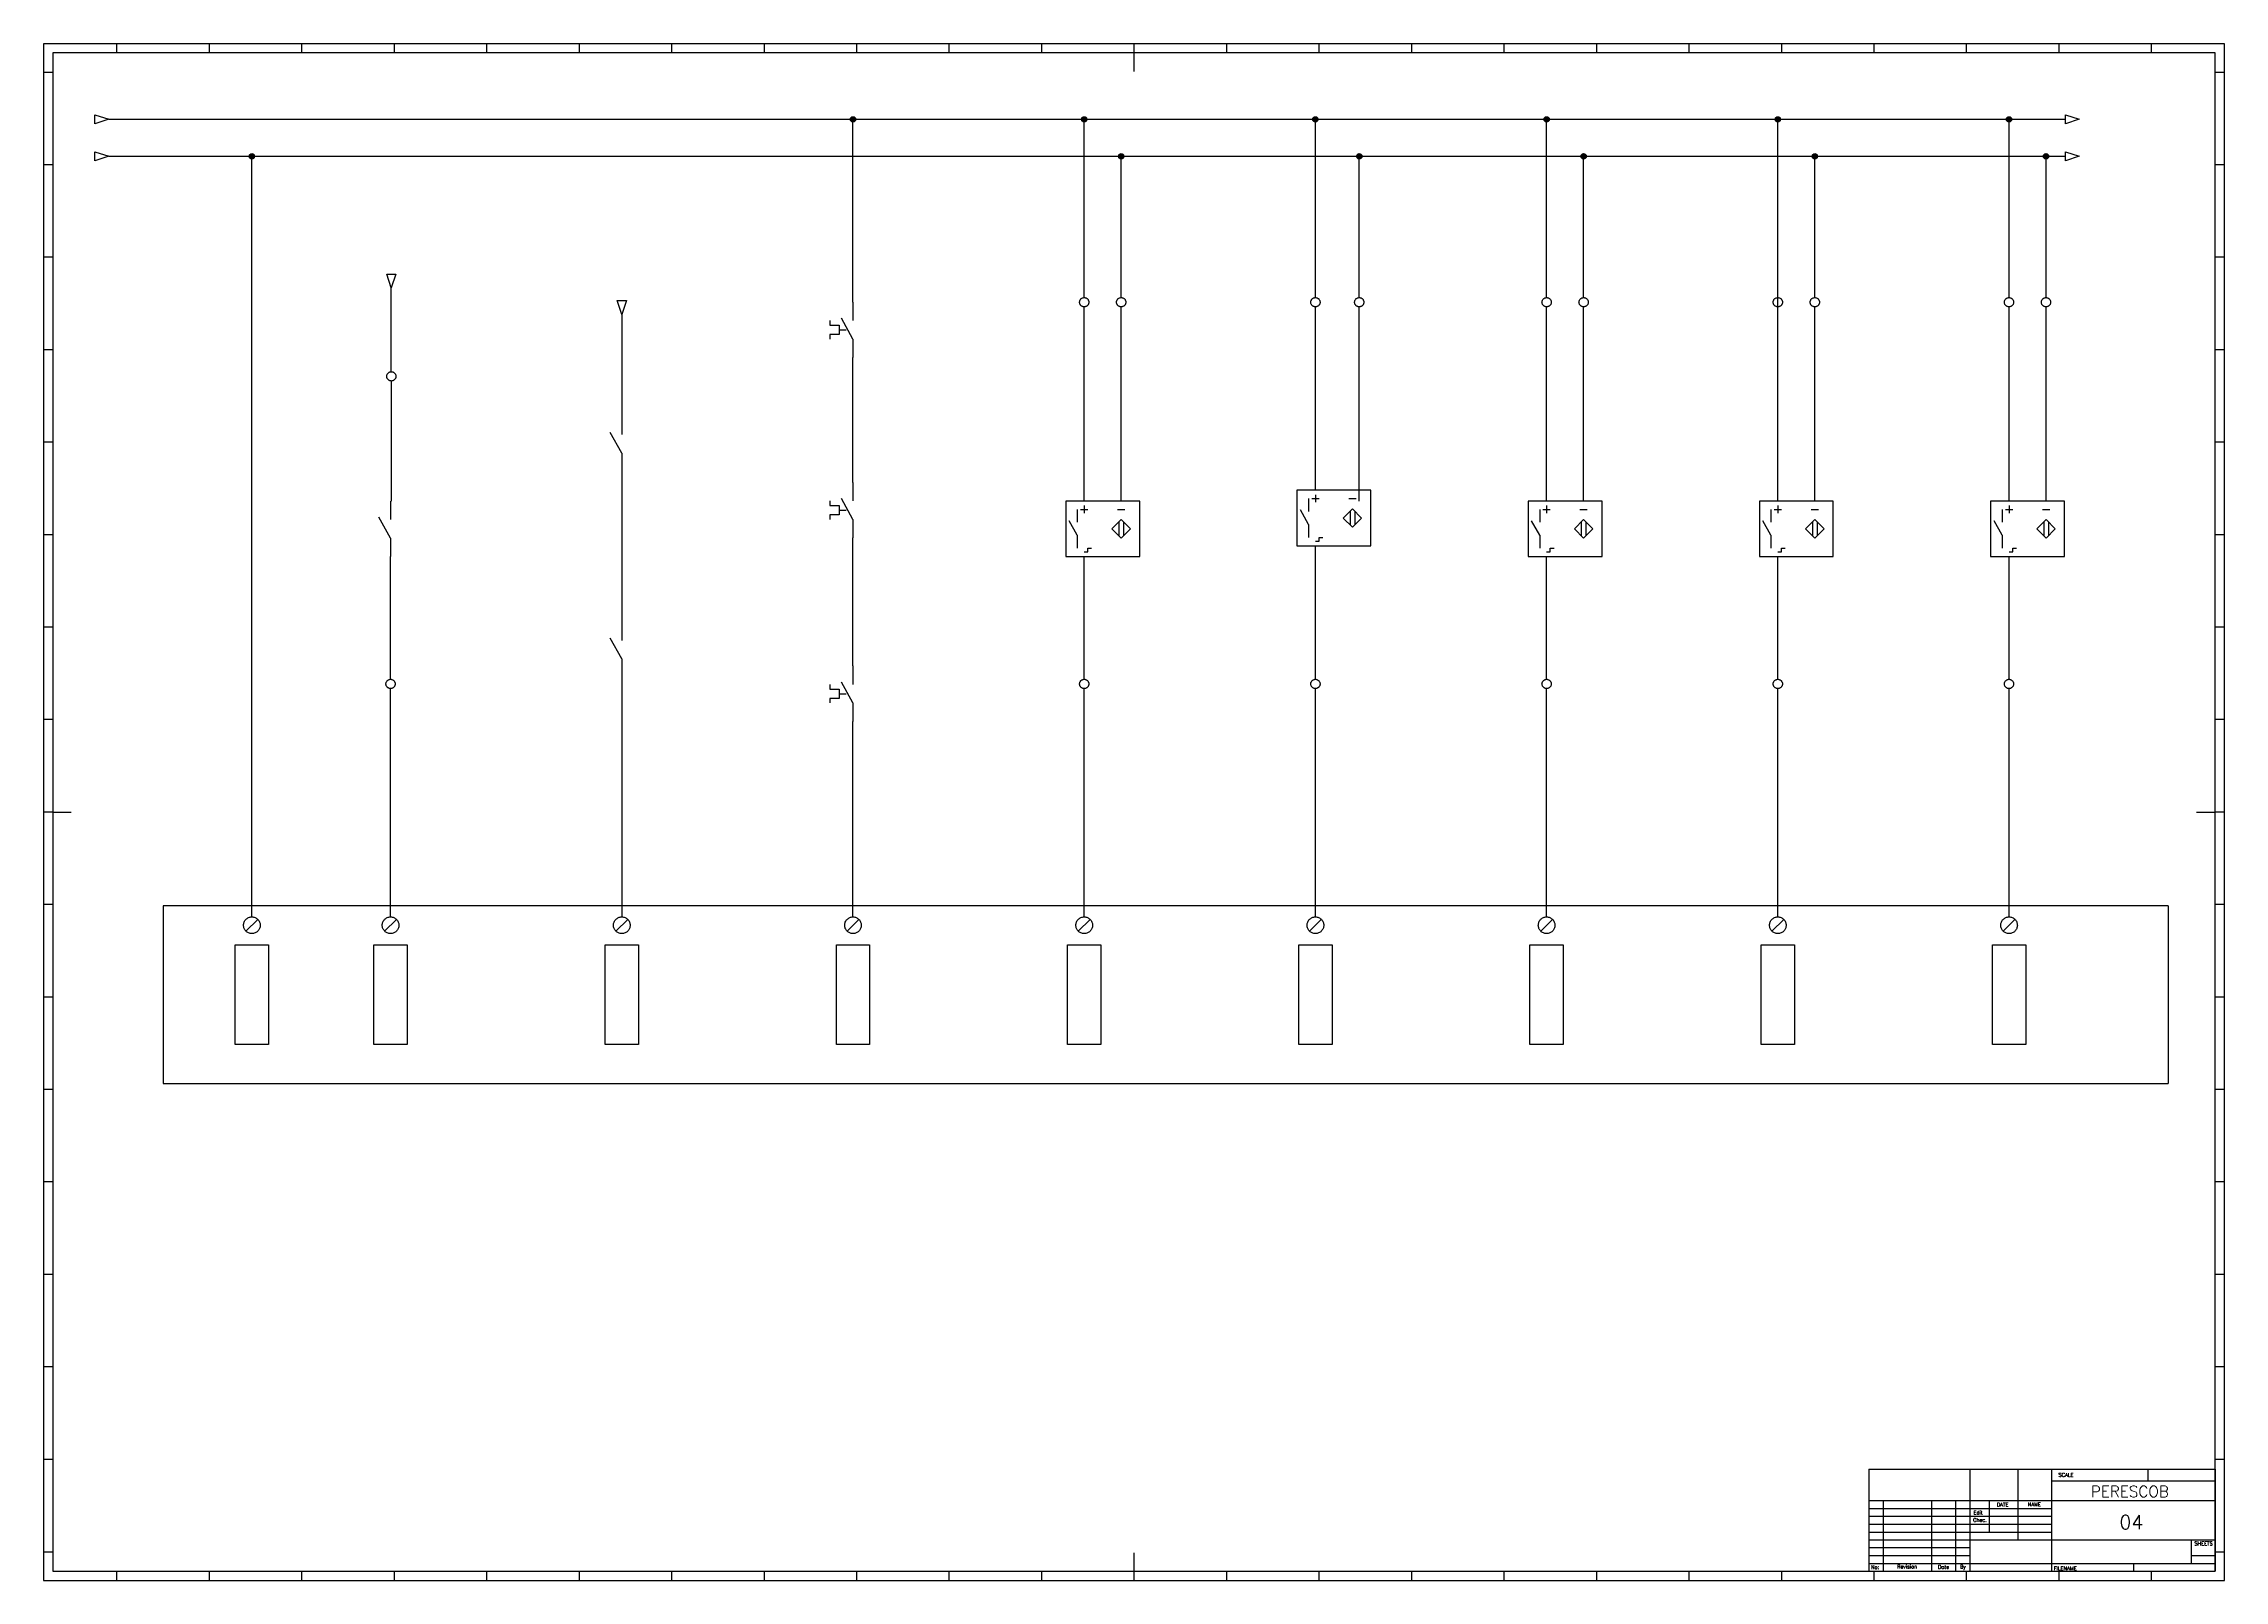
# Paper-space layout 'IEC A0 Title Block' of a CAD drawing. Header units: millimetres. Extents: x 5 to 1184, y 5 to 836.
# The model-space entities are those that its viewports show. They can reach past a viewport. Long polylines and large blocks are cut down to what shows.
import ezdxf
from ezdxf.enums import TextEntityAlignment as Align

# ---------------------------------------------------------------- set-up
doc = ezdxf.new("R2010")
doc.units = ezdxf.units.MM
doc.header["$LTSCALE"] = 12
for name, color, linetype in [('025', 1, 'Continuous'), ('035', 5, 'Continuous'), ('07', 7, 'Continuous'), ('DESC', 1, 'Continuous'), ('DESCCHILD', 20, 'Continuous'), ('MISC', 2, 'Continuous'), ('RED_2.5mm^2', 1, 'Continuous'), ('SYMS', 7, 'Continuous'), ('TAGS', 51, 'Continuous'), ('TERMS', 4, 'Continuous'), ('WIRENO', 70, 'Continuous'), ('WIREREF', 61, 'Continuous'), ('WIREREF_DEST', 61, 'Continuous'), ('XREF', 7, 'Continuous'), ('XREFCHILD', 134, 'Continuous')]:
    doc.layers.add(name, color=color, linetype=linetype)
doc.styles.add('ISO Proportional', font='isocp.shx')
doc.styles.add('WD', font='romans.shx')
doc.styles.add('WD_IEC', font='ISOCP2.shx', dxfattribs={"width": 0.9, "height": 4})

# ---------------------------------------------------------------- blocks, each defined once
blk = doc.blocks.new('IEC_border_a0')
at = {"layer": '035', "color": 0}
for p, q in [((0, 841), (0, 0)), ((1189, 841), (0, 841)), ((105, 841), (105, 836)), ((1189, 0), (1189, 841)), ((44.5, 836), (44.5, 831)), ((94.5, 836), (94.5, 831)), ((144.5, 836), (144.5, 831)), ((194.5, 836), (194.5, 831)), ((244.5, 836), (244.5, 831)), ((294.5, 836), (294.5, 831)), ((344.5, 836), (344.5, 831)), ((394.5, 836), (394.5, 831)), ((444.5, 836), (444.5, 831)), ((494.5, 836), (494.5, 831)), ((544.5, 836), (544.5, 831)), ((594.5, 836), (594.5, 831)), ((644.5, 836), (644.5, 831)), ((694.5, 836), (694.5, 831)), ((744.5, 836), (744.5, 831)), ((794.5, 836), (794.5, 831)), ((844.5, 836), (844.5, 831)), ((894.5, 836), (894.5, 831)), ((944.5, 836), (944.5, 831)), ((994.5, 836), (994.5, 831)), ((1044.5, 836), (1044.5, 831)), ((1094.5, 836), (1094.5, 831)), ((1144.5, 836), (1144.5, 831)), ((10, 820.5), (5, 820.5)), ((1184, 820.5), (1179, 820.5)), ((10, 770.5), (5, 770.5)), ((1184, 770.5), (1179, 770.5)), ((10, 720.5), (5, 720.5)), ((1184, 720.5), (1179, 720.5)), ((10, 670.5), (5, 670.5)), ((1184, 670.5), (1179, 670.5)), ((10, 620.5), (5, 620.5)), ((1184, 620.5), (1179, 620.5)), ((0, 594), (5, 594)), ((10, 570.5), (5, 570.5)), ((1184, 570.5), (1179, 570.5)), ((10, 520.5), (5, 520.5)), ((1184, 520.5), (1179, 520.5)), ((10, 470.5), (5, 470.5)), ((1184, 470.5), (1179, 470.5)), ((10, 420.5), (5, 420.5)), ((1184, 420.5), (1179, 420.5)), ((1184, 420.5), (1179, 420.5)), ((10, 370.5), (5, 370.5)), ((1184, 370.5), (1179, 370.5)), ((10, 320.5), (5, 320.5)), ((1184, 320.5), (1179, 320.5)), ((0, 297), (5, 297)), ((10, 270.5), (5, 270.5)), ((1184, 270.5), (1179, 270.5)), ((1184, 270.5), (1179, 270.5)), ((10, 220.5), (5, 220.5)), ((1184, 220.5), (1179, 220.5)), ((10, 170.5), (5, 170.5)), ((1184, 170.5), (1179, 170.5)), ((10, 120.5), (5, 120.5)), ((1184, 120.5), (1179, 120.5)), ((10, 70.5), (5, 70.5)), ((1184, 70.5), (1179, 70.5)), ((10, 20.4), (5.1, 20.4)), ((1184, 20.4), (1179, 20.4)), ((0, 0), (1189, 0)), ((44.5, 10), (44.5, 5)), ((94.5, 10), (94.5, 5)), ((144.5, 10), (144.5, 5)), ((194.5, 10), (194.5, 5)), ((210, 0), (210, 5)), ((244.5, 10), (244.5, 5)), ((294.5, 10), (294.5, 5)), ((344.5, 10), (344.5, 5)), ((394.5, 10), (394.5, 5)), ((400, 0), (400, 5)), ((444.5, 10), (444.5, 5)), ((494.5, 10), (494.5, 5)), ((544.5, 10), (544.5, 5)), ((590, 0), (590, 5)), ((594.5, 10), (594.5, 5)), ((644.5, 10), (644.5, 5)), ((694.5, 10), (694.5, 5)), ((744.5, 10), (744.5, 5)), ((744.5, 10), (744.5, 5)), ((794.5, 10), (794.5, 5)), ((794.5, 0), (794.5, 5)), ((844.5, 10), (844.5, 5)), ((894.5, 10), (894.5, 5)), ((944.5, 10), (944.5, 5)), ((994.5, 10), (994.5, 5)), ((999, 0), (999, 5)), ((1044.5, 10), (1044.5, 5)), ((1094.5, 10), (1094.5, 5)), ((1144.5, 10), (1144.5, 5))]:
    blk.add_line(p, q, dxfattribs=at)
blk.add_lwpolyline([(10, 10), (1179, 10), (1179, 831), (10, 831)], close=True, dxfattribs=at)
at = {"layer": '07', "color": 0}
for p, q in [((594.5, 831), (594.5, 821)), ((10, 420.5), (20, 420.5)), ((1169, 420.5), (1179, 420.5)), ((594.5, 20), (594.5, 10))]:
    blk.add_line(p, q, dxfattribs=at)
blk.add_lwpolyline([(5, 5), (1184, 5), (1184, 836), (5, 836)], close=True, dxfattribs=at)
at = {"layer": '035', "color": 0, "style": 'ISO Proportional'}
for s, p in [('1', (18.3, 831.5)), ('2', (68.2, 831.5)), ('3', (118.2, 831.5)), ('4', (167.9, 831.5)), ('5', (218.3, 831.5)), ('6', (268.2, 831.5)), ('7', (318.2, 831.5)), ('8', (368.4, 831.5)), ('9', (418.5, 831.5)), ('10', (467.7, 831.5)), ('11', (517.5, 831.5)), ('12', (567.5, 831.5)), ('13', (618.4, 831.5)), ('14', (668.5, 831.5)), ('15', (717.7, 831.5)), ('16', (767.5, 831.5)), ('17', (817.7, 831.5)), ('18', (867.5, 831.5)), ('19', (917.5, 831.5)), ('20', (968.4, 831.5)), ('21', (1018.5, 831.5)), ('22', (1067.7, 831.5)), ('23', (1117.5, 831.5)), ('24', (1167.5, 831.5)), ('A', (6, 793.8)), ('A', (1180, 793.8)), ('B', (6, 743.8)), ('B', (1180, 743.8)), ('C', (6, 693.8)), ('C', (1180, 693.8)), ('D', (6, 643.8)), ('D', (1180, 643.8)), ('E', (6, 593.8)), ('E', (1180, 593.8)), ('F', (6, 543.8)), ('F', (1180, 543.8)), ('G', (6, 493.8)), ('G', (1180, 493.8)), ('H', (6, 443.8)), ('H', (1180, 443.8)), ('J', (6, 393.8)), ('J', (1180, 393.8)), ('K', (6, 343.8)), ('K', (1180, 343.8)), ('L', (6, 293.7)), ('L', (1180, 293.7)), ('M', (6, 243.7)), ('M', (1180, 243.7)), ('N', (6, 193.7)), ('N', (1180, 193.7)), ('P', (6, 143.7)), ('P', (1180, 143.7)), ('Q', (6, 93.7)), ('Q', (1180, 93.7)), ('R', (6.1, 43.7)), ('R', (1180, 43.7)), ('1', (18.3, 5.5)), ('2', (68.2, 5.5)), ('3', (118.2, 5.5)), ('4', (167.9, 5.5)), ('5', (218.3, 5.5)), ('6', (268.2, 5.5)), ('7', (318.2, 5.5)), ('8', (368.4, 5.5)), ('9', (418.5, 5.5)), ('10', (467.7, 5.5)), ('11', (517.5, 5.5)), ('12', (567.5, 5.5)), ('13', (618.4, 5.5)), ('14', (668.5, 5.5)), ('15', (717.7, 5.5)), ('16', (767.5, 5.5)), ('17', (817.7, 5.5)), ('18', (867.5, 5.5)), ('19', (917.5, 5.5)), ('20', (968.4, 5.5)), ('21', (1018.5, 5.5)), ('22', (1067.7, 5.5)), ('23', (1117.5, 5.5)), ('24', (1167.5, 5.5))]:
    blk.add_text(s, height=3.5, dxfattribs=at).set_placement(p)
blk = doc.blocks.new('IEC_tblock_a0')
at = {"layer": '035'}
for p, q in [((-106.6, 55.2), (-106.6, 17)), ((-88.4, 48.9), (0, 48.9)), ((-36.4, 55.2), (-36.4, 48.9)), ((-179.4, 38.2), (-179.4, 0)), ((-153.4, 38.2), (-153.4, 0)), ((-140.4, 38.2), (-140.4, 0)), ((-122.2, 38.2), (-122.2, 21.2)), ((-187.2, 34), (-88.4, 34)), ((-187.2, 29.8), (-88.4, 29.8)), ((-187.2, 25.5), (-88.4, 25.5)), ((-187.2, 21.2), (-88.4, 21.2)), ((-187.2, 17), (-132.6, 17)), ((-187.2, 12.8), (-132.6, 12.8)), ((-187.2, 8.5), (-132.6, 8.5)), ((-187.2, 4.2), (0, 4.2)), ((-44.2, 4.2), (-44.2, 0)), ((-13, 8.5), (0, 8.5))]:
    blk.add_line(p, q, dxfattribs=at)
at = {"layer": '07'}
for p, q in [((-187.2, 55.2), (0, 55.2)), ((-187.2, 55.2), (-187.2, 0)), ((-132.6, 55.2), (-132.6, 0)), ((-88.4, 55.2), (-88.4, 0)), ((0, 55.2), (0, 0)), ((-187.2, 38.2), (0, 38.2)), ((-132.6, 17), (0, 17)), ((-13, 17), (-13, 4.2)), ((-187.2, 0), (0, 0))]:
    blk.add_line(p, q, dxfattribs=at)
at = {"style": 'WD'}
for tag, p in [('SCALE', (-69.9, 51.1)), ('SH', (-8.7, 10.1)), ('FILENAME', (-68.1, 0.8))]:
    blk.add_attdef(tag, p, '', height=2, dxfattribs=at)
for tag, height, p in [('CKDATE', 2, (-114.9, 26.6)), ('EDDATE', 2, (-115, 30.8)), ('EDBY', 2, (-98, 30.9)), ('CKBY', 2, (-97.9, 26.3)), ('PROJDESC', 5, (-45.9, 29.2)), ('DWGDESC', 5, (-44.9, 19.7)), ('DWGNO', 3.5, (-48.5, 9.5))]:
    blk.add_attdef(tag, text='', height=height, dxfattribs=at).set_placement(p, align=Align.CENTER)
at = {"style": 'WD', "flags": 1}
blk.add_attdef('WD_TB', (-120.9, 11.9), '', height=2, dxfattribs=at)
at = {"layer": '025', "style": 'WD'}
for s, p in [('SCALE', (-80.6, 51.1)), ('NAME', (-97.7, 35.1)), ('No:', (-183.8, 1.2)), ('Revision', (-166.5, 1.5)), ('Date', (-146.8, 1.3)), ('By', (-136.3, 1.4))]:
    blk.add_text(s, height=2, dxfattribs=at).set_placement(p, align=Align.CENTER)
for s, p in [('DATE', (-118, 35)), ('Chec.', (-130.8, 26.7)), ('Edit', (-130.6, 30.7)), ('SHEETS', (-11.2, 14)), ('FILENAME', (-87.2, 0.6))]:
    blk.add_text(s, height=2, dxfattribs=at).set_placement(p)
blk = doc.blocks.new('PLCIO_F85')
blk.add_line((1036, 48), (1036, -48))
at = {"layer": 'SYMS'}
for p, q in [((-48, 48), (-48, -48)), ((1036, 48), (-48, 48)), ((-3.2, 34.3), (3.2, 40.7)), ((71.8, 34.3), (78.2, 40.7)), ((196.8, 34.3), (203.2, 40.7)), ((321.8, 34.3), (328.2, 40.7)), ((446.8, 34.3), (453.2, 40.7)), ((571.8, 34.3), (578.2, 40.7)), ((696.8, 34.3), (703.2, 40.7)), ((821.8, 34.3), (828.2, 40.7)), ((946.8, 34.3), (953.2, 40.7)), ((-9, -27), (-9, 27)), ((-9, 27), (9, 27)), ((9, 27), (9, -27)), ((66, -27), (66, 27)), ((66, 27), (84, 27)), ((84, 27), (84, -27)), ((191, -27), (191, 27)), ((191, 27), (209, 27)), ((209, 27), (209, -27)), ((316, -27), (316, 27)), ((316, 27), (334, 27)), ((334, 27), (334, -27)), ((441, -27), (441, 27)), ((441, 27), (459, 27)), ((459, 27), (459, -27)), ((566, -27), (566, 27)), ((566, 27), (584, 27)), ((584, 27), (584, -27)), ((691, -27), (691, 27)), ((691, 27), (709, 27)), ((709, 27), (709, -27)), ((816, -27), (816, 27)), ((816, 27), (834, 27)), ((834, 27), (834, -27)), ((941, -27), (941, 27)), ((941, 27), (959, 27)), ((959, 27), (959, -27)), ((9, -27), (-9, -27)), ((84, -27), (66, -27)), ((209, -27), (191, -27)), ((334, -27), (316, -27)), ((459, -27), (441, -27)), ((584, -27), (566, -27)), ((709, -27), (691, -27)), ((834, -27), (816, -27)), ((959, -27), (941, -27)), ((-48, -48), (1036, -48))]:
    blk.add_line(p, q, dxfattribs=at)
for centre in [(0, 37.5), (75, 37.5), (200, 37.5), (325, 37.5), (450, 37.5), (575, 37.5), (700, 37.5), (825, 37.5), (950, 37.5)]:
    blk.add_circle(centre, 4.5, dxfattribs=at)
at = {"layer": 'SYMS', "style": 'WD_IEC', "width": 0.9}
for tag, p in [('TERMDESC01', (6.2, 60)), ('TERMDESC02', (81.2, 60)), ('TERMDESC03', (206.2, 60)), ('TERMDESC04', (331.2, 60)), ('TERMDESC05', (456.2, 60)), ('TERMDESC06', (581.2, 60)), ('TERMDESC07', (706.2, 60)), ('TERMDESC08', (831.2, 60)), ('TERMDESC09', (956.2, 60))]:
    blk.add_attdef(tag, text='', height=12, rotation=90, dxfattribs=at).set_placement(p, align=Align.TOP_LEFT)
at = {"layer": 'SYMS', "style": 'WD_IEC', "width": 0.9, "flags": 1}
for tag, p in [('X2TERM01', (0, 42)), ('X2TERM02', (75, 42)), ('X2TERM03', (200, 42)), ('X2TERM04', (325, 42)), ('X2TERM05', (450, 42)), ('X2TERM06', (575, 42)), ('X2TERM07', (700, 42)), ('X2TERM08', (825, 42)), ('X2TERM09', (950, 42))]:
    blk.add_attdef(tag, text='', height=1.92, rotation=90, dxfattribs=at).set_placement(p, align=Align.RIGHT)
at = {"layer": 'SYMS', "style": 'WD_IEC', "width": 0.9}
for tag, p in [('TERM01', (15, 42)), ('TERM02', (90, 42)), ('TERM03', (215, 42)), ('TERM04', (340, 42)), ('TERM05', (465, 42)), ('TERM06', (590, 42)), ('TERM07', (715, 42)), ('TERM08', (840, 42)), ('TERM09', (965, 42))]:
    blk.add_attdef(tag, text='', height=12, rotation=90, dxfattribs=at).set_placement(p, align=Align.TOP_RIGHT)
at = {"layer": 'SYMS', "style": 'WD_IEC'}
for tag, width, p in [('INST', 0.8, (-159, 0)), ('MFG', 0.8, (-123, 0)), ('CAT', 0.8, (-105, 0)), ('LINE1', 0.9, (-87, 0)), ('LINE2', 0.9, (-69, 0)), ('DESC', 0.9, (-50.8, 0)), ('TAG', 0.9, (-30.9, 0)), ('LOC', 0.8, (-141, 0))]:
    blk.add_attdef(tag, text='', height=15, rotation=90, dxfattribs=dict(at, width=width)).set_placement(p, align=Align.CENTER)
at = {"layer": 'SYMS', "style": 'WD_IEC', "width": 0.7}
for tag, p in [('TAGA01', (0, 0)), ('TAGA02', (75, 0)), ('TAGA03', (200, 0)), ('TAGA04', (325, 0)), ('TAGA05', (450, 0)), ('TAGA06', (575, 0)), ('TAGA07', (700, 0)), ('TAGA08', (825, 0)), ('TAGA09', (950, 0))]:
    blk.add_attdef(tag, text='', height=12, rotation=90, dxfattribs=at).set_placement(p, align=Align.MIDDLE_CENTER)
at = {"layer": 'SYMS', "linetype": 'Continuous', "style": 'WD_IEC', "width": 0.9, "flags": 9}
blk.add_attdef('ASSYCODE', text='', height=1.92, rotation=90, dxfattribs=at).set_placement((-102.9, -22.1), align=Align.CENTER)
at = {"layer": 'SYMS', "style": 'WD_IEC', "width": 0.9}
for tag, p in [('DESCA01', (-9, -111)), ('DESCB01', (9, -111)), ('DESCC01', (27, -111)), ('DESCD01', (45, -111)), ('DESCE01', (63, -111)), ('DESCA02', (66, -111)), ('DESCB02', (84, -111)), ('DESCC02', (102, -111)), ('DESCD02', (120, -111)), ('DESCE02', (138, -111)), ('DESCA03', (191, -111)), ('DESCB03', (209, -111)), ('DESCC03', (227, -111)), ('DESCD03', (245, -111)), ('DESCE03', (263, -111)), ('DESCA04', (316, -111)), ('DESCB04', (334, -111)), ('DESCC04', (352, -111)), ('DESCD04', (370, -111)), ('DESCE04', (388, -111)), ('DESCA05', (441, -111)), ('DESCB05', (459, -111)), ('DESCC05', (477, -111)), ('DESCD05', (495, -111)), ('DESCE05', (513, -111)), ('DESCA06', (566, -111)), ('DESCB06', (584, -111)), ('DESCC06', (602, -111)), ('DESCD06', (620, -111)), ('DESCE06', (638, -111)), ('DESCA07', (691, -111)), ('DESCB07', (709, -111)), ('DESCC07', (727, -111)), ('DESCD07', (745, -111)), ('DESCE07', (763, -111)), ('DESCA08', (816, -111)), ('DESCB08', (834, -111)), ('DESCC08', (852, -111)), ('DESCD08', (870, -111)), ('DESCE08', (888, -111)), ('DESCA09', (941, -111)), ('DESCB09', (959, -111)), ('DESCC09', (977, -111)), ('DESCD09', (995, -111)), ('DESCE09', (1013, -111))]:
    blk.add_attdef(tag, text='', height=15, rotation=90, dxfattribs=at).set_placement(p, align=Align.RIGHT)
blk = doc.blocks.new('WDDOT')
for radius in [0.72, 0.449, 0.223]:
    blk.add_circle((0, 0), radius)
blk = doc.blocks.new('VCR21')
for p, q in [((0, 7.5), (0, 2.5)), ((0, -2.5), (-3.12, 3.12)), ((0, -2.5), (0, -7.5))]:
    blk.add_line(p, q)
at = {"style": 'WD_IEC'}
for tag, p in [('INST', (-5.25, 6.75)), ('LOC', (-5.25, 3.75)), ('TAG2', (-5.25, 0.75)), ('DESC1', (-5.25, -6.75)), ('XREF', (-5.25, -3.75)), ('DESC3', (-5.25, -12.75)), ('DESC2', (-5.25, -9.75))]:
    blk.add_attdef(tag, text='', height=2.5, dxfattribs=at).set_placement(p, align=Align.RIGHT)
blk.add_attdef('TERM01', text='', height=2, rotation=90, dxfattribs=at).set_placement((-1, 7.5), align=Align.RIGHT)
at = {"style": 'WD_IEC', "flags": 1}
for tag, p, height in [('X2TERM01', (0, 7.5), 0.32), ('X4LINK', (-2.75, 0), 0.32), ('X1LINK', (-0.5, 0), 0.32), ('CONTACT', (4, -3.5), 1), ('FAMILY', (4, -5), 1), ('COMMON', (5.25, -4.75), 1), ('X8TERM02', (0, -7.5), 0.32)]:
    blk.add_attdef(tag, p, '', height=height, dxfattribs=at)
at = {"style": 'WD_IEC'}
blk.add_attdef('TERM02', (-1, -7.5), '', height=2, rotation=90, dxfattribs=at)
blk = doc.blocks.new('VOL21')
for p, q in [((0, 7.5), (0, 2.5)), ((-6.25, 2.5), (-6.25, 1.25)), ((-6.25, 1.25), (-3.75, 1.25)), ((-3.75, 1.25), (-3.75, -1.25)), ((-3.75, 0), (-1.875, 0)), ((0, -2.5), (-3.125, 3.125)), ((-6.25, -1.25), (-6.25, -2.5)), ((-3.75, -1.25), (-6.25, -1.25)), ((0, -2.5), (0, -7.5))]:
    blk.add_line(p, q)
at = {"style": 'WD_IEC'}
for tag, p in [('INST', (-7.75, 6.75)), ('LOC', (-7.75, 3.75)), ('TAG2', (-7.75, 0.75)), ('DESC1', (-7.75, -6.75)), ('XREF', (-7.75, -3.75)), ('DESC3', (-7.75, -12.75)), ('DESC2', (-7.75, -9.75))]:
    blk.add_attdef(tag, text='', height=2.5, dxfattribs=at).set_placement(p, align=Align.RIGHT)
blk.add_attdef('TERM01', text='', height=2, rotation=90, dxfattribs=at).set_placement((-1, 7.5), align=Align.RIGHT)
at = {"style": 'WD_IEC', "flags": 1}
for tag, p, height in [('X2TERM01', (0, 7.5), 0.32), ('X4LINK', (-6.375, 0), 0.32), ('X1LINK', (-0.5, 0), 0.32), ('CONTACT', (4, -3.5), 1), ('FAMILY', (4, -5), 1), ('COMMON', (5.25, -4.75), 1), ('X8TERM02', (0, -7.5), 0.32)]:
    blk.add_attdef(tag, p, '', height=height, dxfattribs=at)
at = {"style": 'WD_IEC'}
blk.add_attdef('TERM02', (-1, -7.5), '', height=2, rotation=90, dxfattribs=at)
blk = doc.blocks.new('VPX11IN3')
for p, q in [((0, 6.25), (0, 4.25)), ((-1.875, -1.75), (-4.0625, 2.1875)), ((-1.875, 5.25), (-1.875, 1.75)), ((-1, 5.25), (1, 5.25)), ((9, 5.25), (11, 5.25)), ((9.375, 1.875), (9.375, -1.875)), ((10.625, 1.875), (10.625, -1.875)), ((-1.875, -1.75), (-1.875, -5.25)), ((1, -6.25), (1, -5.25)), ((1, -5.25), (2, -5.25)), ((0, -6.25), (1, -6.25))]:
    blk.add_line(p, q)
for points in [[(-5, -7.5), (15, -7.5), (15, 7.5), (-5, 7.5)], [(10, 2.5), (12.5, 0), (10, -2.5), (7.5, 0)]]:
    blk.add_lwpolyline(points, close=True)
at = {"style": 'WD_IEC'}
blk.add_text('Fe', height=2.5, dxfattribs=at).set_placement((6.875, 0), align=Align.MIDDLE_RIGHT)
for tag, p in [('INST', (-6.75, 10.25)), ('LOC', (-6.75, 6.75)), ('TAG1', (-6.75, 3.25)), ('DESC1', (-6.75, -5.2)), ('DESC3', (-6.75, -12.2)), ('DESC2', (-6.75, -8.7)), ('WDTAGALT', (-6.25, -15.125))]:
    blk.add_attdef(tag, text='', height=2.5, dxfattribs=at).set_placement(p, align=Align.RIGHT)
for tag, p in [('TERM02', (-1, 8.5)), ('TERM03', (9, 8.5))]:
    blk.add_attdef(tag, p, '', height=2, rotation=90, dxfattribs=at)
at = {"style": 'WD_IEC', "flags": 1}
for tag, p, height in [('X2TERM02', (0, 7.5), 0.32), ('X2TERM03', (10, 7.5), 0.32), ('MFG', (17.75, 6.5), 1.5), ('CAT', (17.75, 4), 1.5), ('ASSYCODE', (16, -4), 1), ('FAMILY', (16, -5.5), 1), ('X8TERM01', (0, -7.5), 0.32), ('CATDESC', (16, -7), 1)]:
    blk.add_attdef(tag, p, '', height=height, dxfattribs=at)
at = {"lineweight": 15, "style": 'WD_IEC'}
blk.add_attdef('XREF', text='', height=2.5, dxfattribs=at).set_placement((-6.75, -1.35), align=Align.RIGHT)
at = {"style": 'WD_IEC'}
blk.add_attdef('TERM01', text='', height=2, rotation=90, dxfattribs=at).set_placement((-1, -8.5), align=Align.RIGHT)
blk = doc.blocks.new('HA1D3')
blk.add_lwpolyline([(0, 0), (-3.75, -1.25), (-3.75, 1.25)], close=True)
at = {"style": 'WD_IEC'}
blk.add_attdef('XREF', text='', height=2.5, dxfattribs=at).set_placement((-5, 0), align=Align.MIDDLE_RIGHT)
at = {"style": 'WD_IEC', "flags": 1}
blk.add_attdef('SIGCODE', text='', height=1, dxfattribs=at).set_placement((-2.5, 1.8), align=Align.RIGHT)
at = {"style": 'WD_IEC'}
for tag, p, height, flags in [('X1TERM01', (0, 0), 0.32, 1), ('WIRENO', (1.25, 1), 2.5, 8)]:
    blk.add_attdef(tag, p, '', height=height, dxfattribs=dict(at, flags=flags))
blk.add_attdef('DESC1', text='', height=2.5, dxfattribs=at).set_placement((1.25, -1), align=Align.TOP_LEFT)
blk = doc.blocks.new('WD_WNH')
at = {"linetype": 'Continuous', "style": 'WD_IEC', "width": 0.8}
blk.add_attdef('WIRENO', text='', height=2.5, dxfattribs=at).set_placement((0, 0.75), align=Align.CENTER)
at = {"style": 'WD_IEC', "flags": 1}
for tag, p in [('W08USER', (0, 0.375)), ('W04USER', (0, 0.875)), ('W05USER', (0, 0.75)), ('W09USER', (0, 0.25)), ('W03USER', (0, 1)), ('W06USER', (0, 0.625)), ('W07USER', (0, 0.5)), ('W02USER', (0, 1.125)), ('W01USER', (0, 1.25)), ('W10USER', (0, 0.125))]:
    blk.add_attdef(tag, text='', height=0.08, dxfattribs=at).set_placement(p, align=Align.CENTER)
blk = doc.blocks.new('HA1S1')
blk.add_lwpolyline([(0, 1.25), (3.75, 0), (0, -1.25)], close=True)
at = {"style": 'WD_IEC'}
for tag, height, flags, p in [('WIRENO', 2.5, 8, (-1.25, 1)), ('SIGCODE', 1, 1, (5, 1.8))]:
    blk.add_attdef(tag, text='', height=height, dxfattribs=dict(at, flags=flags)).set_placement(p, align=Align.RIGHT)
at = {"style": 'WD_IEC', "flags": 1}
blk.add_attdef('X4TERM01', (0, 0), '', height=0.32, dxfattribs=at)
at = {"style": 'WD_IEC'}
blk.add_attdef('XREF', text='', height=2.5, dxfattribs=at).set_placement((5, 0), align=Align.MIDDLE_LEFT)
blk.add_attdef('DESC1', text='', height=2.5, dxfattribs=at).set_placement((-1.25, -1), align=Align.TOP_RIGHT)
blk = doc.blocks.new('HA1D2')
blk.add_lwpolyline([(0, 0), (-1.25, 3.75), (1.25, 3.75)], close=True)
at = {"style": 'WD_IEC'}
blk.add_attdef('XREF', text='', height=2.5, rotation=90, dxfattribs=at).set_placement((0, 5), align=Align.MIDDLE_LEFT)
at = {"style": 'WD_IEC', "flags": 1}
blk.add_attdef('SIGCODE', text='', height=1, dxfattribs=at).set_placement((-2.5, 1.8), align=Align.RIGHT)
blk.add_attdef('X8TERM01', (0, 0), '', height=0.32, dxfattribs=at)
at = {"style": 'WD_IEC', "flags": 8}
blk.add_attdef('WIRENO', text='', height=2.5, rotation=90, dxfattribs=at).set_placement((-1, -1.25), align=Align.RIGHT)
at = {"style": 'WD_IEC'}
blk.add_attdef('DESC1', text='', height=2.5, rotation=90, dxfattribs=at).set_placement((1, -1.25), align=Align.TOP_RIGHT)
blk = doc.blocks.new('VT0002')
blk.add_circle((0, 0), 1.25)
at = {"style": 'WD_IEC'}
for tag, p in [('INST', (-2.25, 6.5)), ('LOC', (-2.25, 3.5)), ('DESC1', (-2.25, -6.25)), ('DESC3', (-2.25, -12.25)), ('DESC2', (-2.25, -9.25))]:
    blk.add_attdef(tag, text='', height=2.5, dxfattribs=at).set_placement(p, align=Align.RIGHT)
at = {"style": 'WD_IEC', "flags": 1}
for tag, p, height in [('ASSYCODE', (2.75, 10.75), 1), ('CATDESC', (2.75, 9.25), 1), ('MFG', (2.75, 7.25), 1.5), ('CAT', (2.75, 4.75), 1.5), ('X4PIN01', (-1.25, 1), 0.25), ('X4TERM01', (-1.25, 0), 0.25), ('X4TERMDESC01', (-1.25, 0.5), 0.4), ('STRIPSEQ', (0, 0), 0.025), ('X2PIN01', (0, 2.25), 0.25), ('X2TERM01', (0, 1.25), 0.25), ('X8PIN01', (0, -0.25), 0.25), ('X2TERMDESC01', (0, 1.75), 0.4), ('X1PIN01', (1.25, 1), 0.25), ('X1TERM01', (1.25, 0), 0.25), ('X1TERMDESC01', (1.25, 0.5), 0.4), ('LINKTERM', (0, -0.04), 0.025), ('X8TERM01', (0, -1.25), 0.25), ('X8TERMDESC01', (0, -0.75), 0.4)]:
    blk.add_attdef(tag, p, '', height=height, dxfattribs=at)
at = {"style": 'WD_IEC', "flags": 8}
for tag, height, p in [('TAGSTRIP', 2.5, (-2.25, 0.5)), ('TERM01', 2, (-2.25, -3.25))]:
    blk.add_attdef(tag, text='', height=height, dxfattribs=at).set_placement(p, align=Align.RIGHT)
blk = doc.blocks.new('WD_WNV')
at = {"linetype": 'Continuous', "style": 'WD_IEC', "width": 0.8}
blk.add_attdef('WIRENO', text='', height=2.5, dxfattribs=at).set_placement((-1.6, 0), align=Align.MIDDLE_RIGHT)
at = {"style": 'WD_IEC', "flags": 1}
for tag, p in [('W08USER', (-1, 0.375)), ('W04USER', (-1, 0.875)), ('W05USER', (-1, 0.75)), ('W09USER', (-1, 0.25)), ('W03USER', (-1, 1)), ('W06USER', (-1, 0.625)), ('W07USER', (-1, 0.5)), ('W02USER', (-1, 1.125)), ('W01USER', (-1, 1.25)), ('W10USER', (-1, 0.125))]:
    blk.add_attdef(tag, text='', height=0.08, dxfattribs=at).set_placement(p, align=Align.CENTER)

msp = doc.modelspace()

# ---------------------------------------------------------------- linework, layer by layer
at = {"layer": 'RED_2.5mm^2', "color": 0}
for p, q in [((40.3, 800), (1098.1, 800)), ((442.6, 701.2), (442.6, 800)), ((567.6, 703.6), (567.6, 800)), ((692.6, 703.6), (692.6, 800)), ((817.6, 703.6), (817.6, 800)), ((942.6, 593.6), (942.6, 800)), ((1067.6, 703.6), (1067.6, 800)), ((40.3, 780), (1098.1, 780)), ((117.6, 368.7), (117.6, 780)), ((587.6, 703.6), (587.6, 780)), ((716.3, 703.6), (716.3, 780)), ((837.6, 703.6), (837.6, 780)), ((962.6, 703.6), (962.6, 780)), ((1087.6, 703.6), (1087.6, 780)), ((567.6, 593.6), (567.6, 698.6)), ((587.6, 593.6), (587.6, 698.6)), ((692.6, 599.4), (692.6, 698.6)), ((716.3, 593.6), (716.3, 698.6)), ((817.6, 593.6), (817.6, 698.6)), ((837.6, 593.6), (837.6, 698.6)), ((962.6, 593.6), (962.6, 698.6)), ((1067.6, 593.6), (1067.6, 698.6)), ((1087.6, 593.6), (1087.6, 698.6)), ((442.6, 603.7), (442.6, 671.2)), ((442.6, 504.4), (442.6, 573.7)), ((692.6, 497.2), (692.6, 569.4)), ((567.6, 497.2), (567.6, 563.6)), ((817.6, 497.2), (817.6, 563.6)), ((942.6, 497.2), (942.6, 563.6)), ((1067.6, 497.2), (1067.6, 563.6)), ((567.6, 368.7), (567.6, 492.2)), ((692.6, 368.7), (692.6, 492.2)), ((817.6, 368.7), (817.6, 492.2)), ((942.6, 368.7), (942.6, 492.2)), ((1067.6, 368.7), (1067.6, 492.2)), ((442.6, 368.7), (442.6, 474.4))]:
    msp.add_line(p, q, dxfattribs=at)
at = {"layer": 'RED_2.5mm^2'}
for p, q in [((193, 663.5), (193, 708.8)), ((317.6, 694.5), (317.6, 639.5)), ((193, 658.5), (193, 593.6)), ((317.6, 609.5), (317.6, 528.2)), ((192.6, 497.2), (192.6, 563.6)), ((317.6, 498.2), (317.6, 368.7)), ((192.6, 368.7), (192.6, 492.2))]:
    msp.add_line(p, q, dxfattribs=at)

# ---------------------------------------------------------------- block references
msp.add_blockref('IEC_border_a0', (0, 4.9))
ref = msp.add_blockref('IEC_tblock_a0', (1179, 14.9))
ref.add_attrib('SH', '04', (1127.3, 37.7), dxfattribs={"height": 7.5, "style": 'WD'})
ref.add_attrib('PROJDESC', 'PERESCOB', dxfattribs={"height": 6, "style": 'WD'}).set_placement((1132.9, 55), align=Align.CENTER)
at = {"layer": 'SYMS'}
ref = msp.add_blockref('HA1D3', (40.3, 800), dxfattribs=dict(at, xscale=2, yscale=2, zscale=2))
ref.add_attrib('XREF', '03.23', dxfattribs={"layer": 'XREF', "height": 5, "style": 'WD_IEC'}).set_placement((30.3, 800), align=Align.MIDDLE_RIGHT)
ref.add_attrib('WIRENO', '24V', (42.8, 802), dxfattribs={"layer": 'WIREREF_DEST', "height": 5, "style": 'WD_IEC', "flags": 8})
ref = msp.add_blockref('HA1S1', (1098.1, 800), dxfattribs=dict(at, xscale=2, yscale=2, zscale=2))
ref.add_attrib('XREF', '05.0,05.1', dxfattribs={"layer": 'XREF', "height": 5, "style": 'WD_IEC'}).set_placement((1108.1, 800), align=Align.MIDDLE_LEFT)
ref.add_attrib('WIRENO', '24V', dxfattribs={"layer": 'WIREREF', "height": 5, "style": 'WD_IEC', "flags": 8}).set_placement((1095.6, 802), align=Align.RIGHT)
at = {"layer": 'SYMS', "xscale": 2, "yscale": 2, "zscale": 2}
for p in [(442.6, 800), (567.6, 800), (692.6, 800), (817.6, 800), (942.6, 800), (1067.6, 800), (117.6, 780), (587.6, 780), (716.3, 780), (837.6, 780), (962.6, 780), (1087.6, 780)]:
    msp.add_blockref('WDDOT', p, dxfattribs=at)
at = {"layer": 'SYMS'}
ref = msp.add_blockref('HA1D3', (40.3, 780), dxfattribs=dict(at, xscale=2, yscale=2, zscale=2))
ref.add_attrib('XREF', '03.23', dxfattribs={"layer": 'XREF', "height": 5, "style": 'WD_IEC'}).set_placement((30.3, 780), align=Align.MIDDLE_RIGHT)
ref.add_attrib('WIRENO', '0V', (42.8, 782), dxfattribs={"layer": 'WIREREF_DEST', "height": 5, "style": 'WD_IEC', "flags": 8})
ref = msp.add_blockref('HA1S1', (1098.1, 780), dxfattribs=dict(at, xscale=2, yscale=2, zscale=2))
ref.add_attrib('XREF', '05.0,05.1', dxfattribs={"layer": 'XREF', "height": 5, "style": 'WD_IEC'}).set_placement((1108.1, 780), align=Align.MIDDLE_LEFT)
ref.add_attrib('WIRENO', '0V', dxfattribs={"layer": 'WIREREF', "height": 5, "style": 'WD_IEC', "flags": 8}).set_placement((1095.6, 782), align=Align.RIGHT)
ref = msp.add_blockref('HA1D2', (193, 708.8), dxfattribs=dict(at, xscale=2, yscale=2, zscale=2))
ref.add_attrib('XREF', '08.11', dxfattribs={"layer": 'XREF', "height": 7.5, "rotation": 90, "style": 'WD_IEC'}).set_placement((193, 718.8), align=Align.MIDDLE_LEFT)
at = {"layer": 'SYMS', "color": 0}
ref = msp.add_blockref('HA1D2', (317.6, 694.5), dxfattribs=dict(at, xscale=2, yscale=2, zscale=2))
ref.add_attrib('XREF', '02.9', dxfattribs={"layer": 'XREF', "height": 7.5, "rotation": 90, "style": 'WD_IEC'}).set_placement((317.6, 704.5), align=Align.MIDDLE_LEFT)
ref = msp.add_blockref('VT0002', (567.6, 701.1), dxfattribs=dict(at, xscale=2, yscale=2, zscale=2))
ref.add_attrib('TAGSTRIP', '31', dxfattribs={"layer": 'TAGS', "height": 7.5, "style": 'WD_IEC', "flags": 8}).set_placement((563.1, 702.1), align=Align.RIGHT)
ref = msp.add_blockref('VT0002', (587.6, 701.1), dxfattribs=dict(at, xscale=2, yscale=2, zscale=2))
ref.add_attrib('TAGSTRIP', '32', dxfattribs={"layer": 'TAGS', "height": 7.5, "style": 'WD_IEC', "flags": 8}).set_placement((583.1, 702.1), align=Align.RIGHT)
ref = msp.add_blockref('VT0002', (692.6, 701.1), dxfattribs=dict(at, xscale=2, yscale=2, zscale=2))
ref.add_attrib('TAGSTRIP', '34', dxfattribs={"layer": 'TAGS', "height": 7.5, "style": 'WD_IEC', "flags": 8}).set_placement((688.1, 702.1), align=Align.RIGHT)
ref = msp.add_blockref('VT0002', (716.3, 701.1), dxfattribs=dict(at, xscale=2, yscale=2, zscale=2))
ref.add_attrib('TAGSTRIP', '35', dxfattribs={"layer": 'TAGS', "height": 7.5, "style": 'WD_IEC', "flags": 8}).set_placement((711.8, 702.1), align=Align.RIGHT)
ref = msp.add_blockref('VT0002', (817.6, 701.1), dxfattribs=dict(at, xscale=2, yscale=2, zscale=2))
ref.add_attrib('TAGSTRIP', '37', dxfattribs={"layer": 'TAGS', "height": 7.5, "style": 'WD_IEC', "flags": 8}).set_placement((813.1, 702.1), align=Align.RIGHT)
ref = msp.add_blockref('VT0002', (837.6, 701.1), dxfattribs=dict(at, xscale=2, yscale=2, zscale=2))
ref.add_attrib('TAGSTRIP', '38', dxfattribs={"layer": 'TAGS', "height": 7.5, "style": 'WD_IEC', "flags": 8}).set_placement((833.1, 702.1), align=Align.RIGHT)
ref = msp.add_blockref('VT0002', (942.6, 701.1), dxfattribs=dict(at, xscale=2, yscale=2, zscale=2))
ref.add_attrib('TAGSTRIP', '40', dxfattribs={"layer": 'TAGS', "height": 7.5, "style": 'WD_IEC', "flags": 8}).set_placement((938.1, 702.1), align=Align.RIGHT)
ref = msp.add_blockref('VT0002', (962.6, 701.1), dxfattribs=dict(at, xscale=2, yscale=2, zscale=2))
ref.add_attrib('TAGSTRIP', '41', dxfattribs={"layer": 'TAGS', "height": 7.5, "style": 'WD_IEC', "flags": 8}).set_placement((958.1, 702.1), align=Align.RIGHT)
ref = msp.add_blockref('VT0002', (1067.6, 701.1), dxfattribs=dict(at, xscale=2, yscale=2, zscale=2))
ref.add_attrib('TAGSTRIP', '43', dxfattribs={"layer": 'TAGS', "height": 7.5, "style": 'WD_IEC', "flags": 8}).set_placement((1063.1, 702.1), align=Align.RIGHT)
ref = msp.add_blockref('VT0002', (1087.6, 701.1), dxfattribs=dict(at, xscale=2, yscale=2, zscale=2))
ref.add_attrib('TAGSTRIP', '44', dxfattribs={"layer": 'TAGS', "height": 7.5, "style": 'WD_IEC', "flags": 8}).set_placement((1083.1, 702.1), align=Align.RIGHT)
ref = msp.add_blockref('VOL21', (442.6, 686.2), dxfattribs=dict(at, xscale=2, yscale=2, zscale=2))
ref.add_attrib('XREF', '02.6', dxfattribs={"layer": 'XREFCHILD', "height": 8, "style": 'WD_IEC'}).set_placement((467.4, 677.7), align=Align.RIGHT)
ref.add_attrib('DESC1', '6A-10A', dxfattribs={"layer": 'DESCCHILD', "height": 7.5, "style": 'WD_IEC'}).set_placement((427.1, 672.7), align=Align.RIGHT)
ref.add_attrib('TAG2', 'Q1', dxfattribs={"layer": 'TAGS', "height": 7.5, "style": 'WD_IEC'}).set_placement((427.1, 687.7), align=Align.RIGHT)
ref = msp.add_blockref('VT0002', (193, 661), dxfattribs=dict(at, xscale=2, yscale=2, zscale=2))
ref.add_attrib('TAGSTRIP', '29', dxfattribs={"layer": 'TAGS', "height": 7.5, "style": 'WD_IEC', "flags": 8}).set_placement((188.5, 662), align=Align.RIGHT)
at = {"layer": 'SYMS', "color": 7, "true_color": 0xffffff}
ref = msp.add_blockref('VCR21', (317.6, 624.5), dxfattribs=dict(at, xscale=2, yscale=2, zscale=2))
ref.add_attrib('DESC1', 'PANDOL', dxfattribs={"layer": 'DESCCHILD', "height": 7.5, "style": 'WD_IEC'}).set_placement((307.1, 611), align=Align.RIGHT)
ref.add_attrib('TAG2', 'INVERTER 1', dxfattribs={"layer": 'TAGS', "height": 7.5, "style": 'WD_IEC'}).set_placement((307.1, 626), align=Align.RIGHT)
at = {"layer": 'SYMS', "color": 0}
ref = msp.add_blockref('VOL21', (442.6, 588.7), dxfattribs=dict(at, xscale=2, yscale=2, zscale=2))
ref.add_attrib('XREF', '02.9', dxfattribs={"layer": 'XREFCHILD', "height": 8, "style": 'WD_IEC'}).set_placement((467.4, 580.1), align=Align.RIGHT)
ref.add_attrib('DESC1', '2.5-4A', dxfattribs={"layer": 'DESCCHILD', "height": 7.5, "style": 'WD_IEC'}).set_placement((427.1, 575.2), align=Align.RIGHT)
ref.add_attrib('TAG2', 'Q2', dxfattribs={"layer": 'TAGS', "height": 7.5, "style": 'WD_IEC'}).set_placement((427.1, 590.2), align=Align.RIGHT)
ref = msp.add_blockref('VPX11IN3', (567.6, 578.6), dxfattribs=dict(at, xscale=2, yscale=2, zscale=2))
ref.add_attrib('TERM03', 'BU', (585.6, 595.6), dxfattribs={"layer": 'TERMS', "height": 4, "rotation": 90, "style": 'WD_IEC'})
ref.add_attrib('TERM02', 'BN', (565.6, 595.6), dxfattribs={"layer": 'TERMS', "height": 4, "rotation": 90, "style": 'WD_IEC'})
ref.add_attrib('TERM01', 'BK', dxfattribs={"layer": 'TERMS', "height": 4, "rotation": 90, "style": 'WD_IEC'}).set_placement((565.6, 561.6), align=Align.RIGHT)
ref.add_attrib('DESC2', 'DOWN', dxfattribs={"layer": 'DESC', "height": 6, "style": 'WD_IEC'}).set_placement((552.5, 554.7), align=Align.RIGHT)
ref.add_attrib('DESC1', 'HYDRAULIC JACK', dxfattribs={"layer": 'DESC', "height": 7.5, "style": 'WD_IEC'}).set_placement((554.1, 568.2), align=Align.RIGHT)
ref.add_attrib('TAG1', 'BQ1', dxfattribs={"layer": 'TAGS', "height": 7.5, "style": 'WD_IEC'}).set_placement((554.1, 585.1), align=Align.RIGHT)
ref = msp.add_blockref('VPX11IN3', (692.6, 584.4), dxfattribs=dict(at, xscale=2, yscale=2, zscale=2))
ref.add_attrib('TERM03', 'BU', (710.6, 601.4), dxfattribs={"layer": 'TERMS', "height": 4, "rotation": 90, "style": 'WD_IEC'})
ref.add_attrib('TERM02', 'BN', (690.6, 601.4), dxfattribs={"layer": 'TERMS', "height": 4, "rotation": 90, "style": 'WD_IEC'})
ref.add_attrib('TERM01', 'BK', dxfattribs={"layer": 'TERMS', "height": 4, "rotation": 90, "style": 'WD_IEC'}).set_placement((690.6, 567.4), align=Align.RIGHT)
ref.add_attrib('DESC2', 'UP', dxfattribs={"layer": 'DESC', "height": 6, "style": 'WD_IEC'}).set_placement((677.5, 560.5), align=Align.RIGHT)
ref.add_attrib('DESC1', 'HYDRAULIC JACK', dxfattribs={"layer": 'DESC', "height": 7.5, "style": 'WD_IEC'}).set_placement((679.1, 574), align=Align.RIGHT)
ref.add_attrib('TAG1', 'BQ2', dxfattribs={"layer": 'TAGS', "height": 7.5, "style": 'WD_IEC'}).set_placement((679.1, 590.9), align=Align.RIGHT)
ref = msp.add_blockref('VPX11IN3', (817.6, 578.6), dxfattribs=dict(at, xscale=2, yscale=2, zscale=2))
ref.add_attrib('TERM03', 'BU', (835.6, 595.6), dxfattribs={"layer": 'TERMS', "height": 4, "rotation": 90, "style": 'WD_IEC'})
ref.add_attrib('TERM02', 'BN', (815.6, 595.6), dxfattribs={"layer": 'TERMS', "height": 4, "rotation": 90, "style": 'WD_IEC'})
ref.add_attrib('TERM01', 'BK', dxfattribs={"layer": 'TERMS', "height": 4, "rotation": 90, "style": 'WD_IEC'}).set_placement((815.6, 561.6), align=Align.RIGHT)
ref.add_attrib('DESC2', 'Press Kardan', dxfattribs={"layer": 'DESC', "height": 7.5, "style": 'WD_IEC'}).set_placement((802.5, 554.7), align=Align.RIGHT)
ref.add_attrib('DESC1', 'Jack dar halate', dxfattribs={"layer": 'DESC', "height": 7.5, "style": 'WD_IEC'}).set_placement((804.1, 568.2), align=Align.RIGHT)
ref.add_attrib('TAG1', 'BQ3', dxfattribs={"layer": 'TAGS', "height": 7.5, "style": 'WD_IEC'}).set_placement((804.1, 585.1), align=Align.RIGHT)
at = {"layer": 'SYMS'}
ref = msp.add_blockref('VPX11IN3', (942.6, 578.6), dxfattribs=dict(at, xscale=2, yscale=2, zscale=2))
ref.add_attrib('TERM03', 'BU', (960.6, 595.6), dxfattribs={"layer": 'TERMS', "height": 4, "rotation": 90, "style": 'WD_IEC'})
ref.add_attrib('TERM02', 'BN', (940.6, 595.6), dxfattribs={"layer": 'TERMS', "height": 4, "rotation": 90, "style": 'WD_IEC'})
ref.add_attrib('TERM01', 'BK', dxfattribs={"layer": 'TERMS', "height": 4, "rotation": 90, "style": 'WD_IEC'}).set_placement((940.6, 561.6), align=Align.RIGHT)
ref.add_attrib('DESC2', 'SENSOR', dxfattribs={"layer": 'DESC', "height": 7.5, "style": 'WD_IEC'}).set_placement((929.1, 553.5), align=Align.RIGHT)
ref.add_attrib('DESC1', 'KATS ', dxfattribs={"layer": 'DESC', "height": 7.5, "style": 'WD_IEC'}).set_placement((929.1, 568.2), align=Align.RIGHT)
ref.add_attrib('TAG1', 'BQ4', dxfattribs={"layer": 'TAGS', "height": 7.5, "style": 'WD_IEC'}).set_placement((929.1, 585.1), align=Align.RIGHT)
at = {"layer": 'SYMS', "color": 0}
ref = msp.add_blockref('VPX11IN3', (1067.6, 578.6), dxfattribs=dict(at, xscale=2, yscale=2, zscale=2))
ref.add_attrib('TERM03', 'BU', (1085.6, 595.6), dxfattribs={"layer": 'TERMS', "height": 4, "rotation": 90, "style": 'WD_IEC'})
ref.add_attrib('TERM02', 'BN', (1065.6, 595.6), dxfattribs={"layer": 'TERMS', "height": 4, "rotation": 90, "style": 'WD_IEC'})
ref.add_attrib('TERM01', 'BK', dxfattribs={"layer": 'TERMS', "height": 4, "rotation": 90, "style": 'WD_IEC'}).set_placement((1065.6, 561.6), align=Align.RIGHT)
ref.add_attrib('DESC1', 'METRAJ', dxfattribs={"layer": 'DESC', "height": 7.5, "style": 'WD_IEC'}).set_placement((1054.1, 568.2), align=Align.RIGHT)
ref.add_attrib('TAG1', 'BQ5', dxfattribs={"layer": 'TAGS', "height": 7.5, "style": 'WD_IEC'}).set_placement((1054.1, 585.1), align=Align.RIGHT)
at = {"layer": 'SYMS', "color": 7, "true_color": 0xffffff}
ref = msp.add_blockref('VCR21', (192.5, 578.6), dxfattribs=dict(at, xscale=2, yscale=2, zscale=2))
ref.add_attrib('DESC1', 'SHIVA AMVAJ', dxfattribs={"layer": 'DESCCHILD', "height": 7.5, "style": 'WD_IEC'}).set_placement((182, 565.1), align=Align.RIGHT)
ref.add_attrib('TAG2', 'FLOTER ', dxfattribs={"layer": 'TAGS', "height": 7.5, "style": 'WD_IEC'}).set_placement((182, 580.1), align=Align.RIGHT)
at = {"layer": 'SYMS', "color": 0}
ref = msp.add_blockref('VCR21', (317.6, 513.2), dxfattribs=dict(at, xscale=2, yscale=2, zscale=2))
ref.add_attrib('DESC1', 'KATS', dxfattribs={"layer": 'DESCCHILD', "height": 7.5, "style": 'WD_IEC'}).set_placement((307.1, 499.7), align=Align.RIGHT)
ref.add_attrib('TAG2', 'INVERTER 2', dxfattribs={"layer": 'TAGS', "height": 7.5, "style": 'WD_IEC'}).set_placement((307.1, 514.7), align=Align.RIGHT)
ref = msp.add_blockref('VT0002', (192.6, 494.7), dxfattribs=dict(at, xscale=2, yscale=2, zscale=2))
ref.add_attrib('TAGSTRIP', '30', dxfattribs={"layer": 'TAGS', "height": 7.5, "style": 'WD_IEC', "flags": 8}).set_placement((188.1, 495.7), align=Align.RIGHT)
ref = msp.add_blockref('VOL21', (442.6, 489.4), dxfattribs=dict(at, xscale=2, yscale=2, zscale=2))
ref.add_attrib('XREF', '02.12', dxfattribs={"layer": 'XREFCHILD', "height": 8, "style": 'WD_IEC'}).set_placement((467.4, 480.8), align=Align.RIGHT)
ref.add_attrib('TAG2', 'Q3', dxfattribs={"layer": 'TAGS', "height": 7.5, "style": 'WD_IEC'}).set_placement((427.1, 490.9), align=Align.RIGHT)
ref = msp.add_blockref('VT0002', (567.6, 494.7), dxfattribs=dict(at, xscale=2, yscale=2, zscale=2))
ref.add_attrib('TAGSTRIP', '33', dxfattribs={"layer": 'TAGS', "height": 7.5, "style": 'WD_IEC', "flags": 8}).set_placement((563.1, 495.7), align=Align.RIGHT)
ref = msp.add_blockref('VT0002', (692.6, 494.7), dxfattribs=dict(at, xscale=2, yscale=2, zscale=2))
ref.add_attrib('TAGSTRIP', '36', dxfattribs={"layer": 'TAGS', "height": 7.5, "style": 'WD_IEC', "flags": 8}).set_placement((688.1, 495.7), align=Align.RIGHT)
ref = msp.add_blockref('VT0002', (817.6, 494.7), dxfattribs=dict(at, xscale=2, yscale=2, zscale=2))
ref.add_attrib('TAGSTRIP', '39', dxfattribs={"layer": 'TAGS', "height": 7.5, "style": 'WD_IEC', "flags": 8}).set_placement((813.1, 495.7), align=Align.RIGHT)
ref = msp.add_blockref('VT0002', (942.6, 494.7), dxfattribs=dict(at, xscale=2, yscale=2, zscale=2))
ref.add_attrib('TAGSTRIP', '42', dxfattribs={"layer": 'TAGS', "height": 7.5, "style": 'WD_IEC', "flags": 8}).set_placement((938.1, 495.7), align=Align.RIGHT)
ref = msp.add_blockref('VT0002', (1067.6, 494.7), dxfattribs=dict(at, xscale=2, yscale=2, zscale=2))
ref.add_attrib('TAGSTRIP', '45', dxfattribs={"layer": 'TAGS', "height": 7.5, "style": 'WD_IEC', "flags": 8}).set_placement((1063.1, 495.7), align=Align.RIGHT)
ref = msp.add_blockref('PLCIO_F85', (117.6, 326.7), dxfattribs=at)
ref.add_attrib('TERM01', 'S/S', dxfattribs={"layer": 'TERMS', "height": 12, "rotation": 90, "style": 'WD_IEC', "width": 0.9}).set_placement((132.6, 368.7), align=Align.TOP_RIGHT)
ref.add_attrib('TAGA01', 'S/S', dxfattribs={"layer": 'TAGS', "height": 12, "rotation": 90, "style": 'WD_IEC', "width": 0.7}).set_placement((117.6, 326.7), align=Align.MIDDLE_CENTER)
ref.add_attrib('TAG', 'INPUT', dxfattribs={"layer": 'TAGS', "height": 15, "rotation": 90, "style": 'WD_IEC', "width": 0.9}).set_placement((86.7, 326.7), align=Align.CENTER)
ref.add_attrib('CAT', 'DVP 16SP1', dxfattribs={"layer": 'MISC', "height": 15, "rotation": 90, "style": 'WD_IEC', "width": 0.8}).set_placement((63.4, 327.9), align=Align.CENTER)
ref.add_attrib('MFG', 'DELTA', dxfattribs={"layer": 'MISC', "height": 15, "rotation": 90, "style": 'WD_IEC', "width": 0.8}).set_placement((45.4, 327.9), align=Align.CENTER)
ref.add_attrib('TERM02', 'X20', dxfattribs={"layer": 'TERMS', "height": 12, "rotation": 90, "style": 'WD_IEC', "width": 0.9}).set_placement((207.6, 368.7), align=Align.TOP_RIGHT)
ref.add_attrib('TAGA02', 'IN20', dxfattribs={"layer": 'TAGS', "height": 12, "rotation": 90, "style": 'WD_IEC', "width": 0.7}).set_placement((192.6, 326.7), align=Align.MIDDLE_CENTER)
ref.add_attrib('TERM03', 'X21', dxfattribs={"layer": 'TERMS', "height": 12, "rotation": 90, "style": 'WD_IEC', "width": 0.9}).set_placement((332.6, 368.7), align=Align.TOP_RIGHT)
ref.add_attrib('TAGA03', 'IN21', dxfattribs={"layer": 'TAGS', "height": 12, "rotation": 90, "style": 'WD_IEC', "width": 0.7}).set_placement((317.6, 326.7), align=Align.MIDDLE_CENTER)
ref.add_attrib('TERM04', 'X22', dxfattribs={"layer": 'TERMS', "height": 12, "rotation": 90, "style": 'WD_IEC', "width": 0.9}).set_placement((457.6, 368.7), align=Align.TOP_RIGHT)
ref.add_attrib('TAGA04', 'IN22', dxfattribs={"layer": 'TAGS', "height": 12, "rotation": 90, "style": 'WD_IEC', "width": 0.7}).set_placement((442.6, 326.7), align=Align.MIDDLE_CENTER)
ref.add_attrib('TERM05', 'X23', dxfattribs={"layer": 'TERMS', "height": 12, "rotation": 90, "style": 'WD_IEC', "width": 0.9}).set_placement((582.6, 368.7), align=Align.TOP_RIGHT)
ref.add_attrib('TAGA05', 'IN23', dxfattribs={"layer": 'TAGS', "height": 12, "rotation": 90, "style": 'WD_IEC', "width": 0.7}).set_placement((567.6, 326.7), align=Align.MIDDLE_CENTER)
ref.add_attrib('TERM06', 'X24', dxfattribs={"layer": 'TERMS', "height": 12, "rotation": 90, "style": 'WD_IEC', "width": 0.9}).set_placement((707.6, 368.7), align=Align.TOP_RIGHT)
ref.add_attrib('TAGA06', 'IN24', dxfattribs={"layer": 'TAGS', "height": 12, "rotation": 90, "style": 'WD_IEC', "width": 0.7}).set_placement((692.6, 326.7), align=Align.MIDDLE_CENTER)
ref.add_attrib('TERM07', 'X25', dxfattribs={"layer": 'TERMS', "height": 12, "rotation": 90, "style": 'WD_IEC', "width": 0.9}).set_placement((832.6, 368.7), align=Align.TOP_RIGHT)
ref.add_attrib('TAGA07', 'IN25', dxfattribs={"layer": 'TAGS', "height": 12, "rotation": 90, "style": 'WD_IEC', "width": 0.7}).set_placement((817.6, 326.7), align=Align.MIDDLE_CENTER)
ref.add_attrib('TERM08', 'X26', dxfattribs={"layer": 'TERMS', "height": 12, "rotation": 90, "style": 'WD_IEC', "width": 0.9}).set_placement((957.6, 368.7), align=Align.TOP_RIGHT)
ref.add_attrib('TAGA08', 'IN26', dxfattribs={"layer": 'TAGS', "height": 12, "rotation": 90, "style": 'WD_IEC', "width": 0.7}).set_placement((942.6, 326.7), align=Align.MIDDLE_CENTER)
ref.add_attrib('TERM09', 'X27', dxfattribs={"layer": 'TERMS', "height": 12, "rotation": 90, "style": 'WD_IEC', "width": 0.9}).set_placement((1082.6, 368.7), align=Align.TOP_RIGHT)
ref.add_attrib('TAGA09', 'IN27', dxfattribs={"layer": 'TAGS', "height": 12, "rotation": 90, "style": 'WD_IEC', "width": 0.7}).set_placement((1067.6, 326.7), align=Align.MIDDLE_CENTER)
at = {"layer": 'WIRENO'}
ref = msp.add_blockref('WD_WNH', (606.4, 800), dxfattribs=dict(at, xscale=2, yscale=2, zscale=2))
ref.add_attrib('WIRENO', '24V', dxfattribs={"linetype": 'Continuous', "height": 5, "style": 'WD_IEC', "width": 0.8}).set_placement((606.6, 804.1), align=Align.CENTER)
ref = msp.add_blockref('WD_WNH', (604.4, 773.7), dxfattribs=dict(at, xscale=2, yscale=2, zscale=2))
ref.add_attrib('WIRENO', '0V', dxfattribs={"linetype": 'Continuous', "height": 5, "style": 'WD_IEC', "width": 0.8}).set_placement((607.8, 782.8), align=Align.CENTER)
ref = msp.add_blockref('WD_WNV', (692.6, 533.3), dxfattribs=dict(at, xscale=2, yscale=2, zscale=2))
ref.add_attrib('WIRENO', '1', dxfattribs={"linetype": 'Continuous', "height": 5, "style": 'WD_IEC', "width": 0.8}).set_placement((689.4, 533.3), align=Align.MIDDLE_RIGHT)

psp = doc.layouts.new('IEC A0 Title Block')

# ---------------------------------------------------------------- linework, layer by layer
psp.add_lwpolyline([(4.8, 5.1), (1183.8, 5.1), (1183.8, 5.1), (1183.8, 5.1), (1183.8, 836.1), (4.8, 836.1)], close=True)

# ---------------------------------------------------------------- viewports
at = {"layer": '0'}
vp = psp.add_viewport(center=(594.3, 420.6), size=(1179, 831), view_center_point=(594.5, 425.4), view_height=831, dxfattribs=at)
vp.dxf.flags = 0x10000  # cut along an outline
vp.dxf.clipping_boundary_handle = psp.add_lwpolyline([(4.8, 5.1), (1183.8, 5.1), (1183.8, 5.1), (1183.8, 5.1), (1183.8, 836.1), (4.8, 836.1)], format="xyb", close=True, dxfattribs={"invisible": 1}).dxf.handle

doc.saveas('drawing.dxf')
